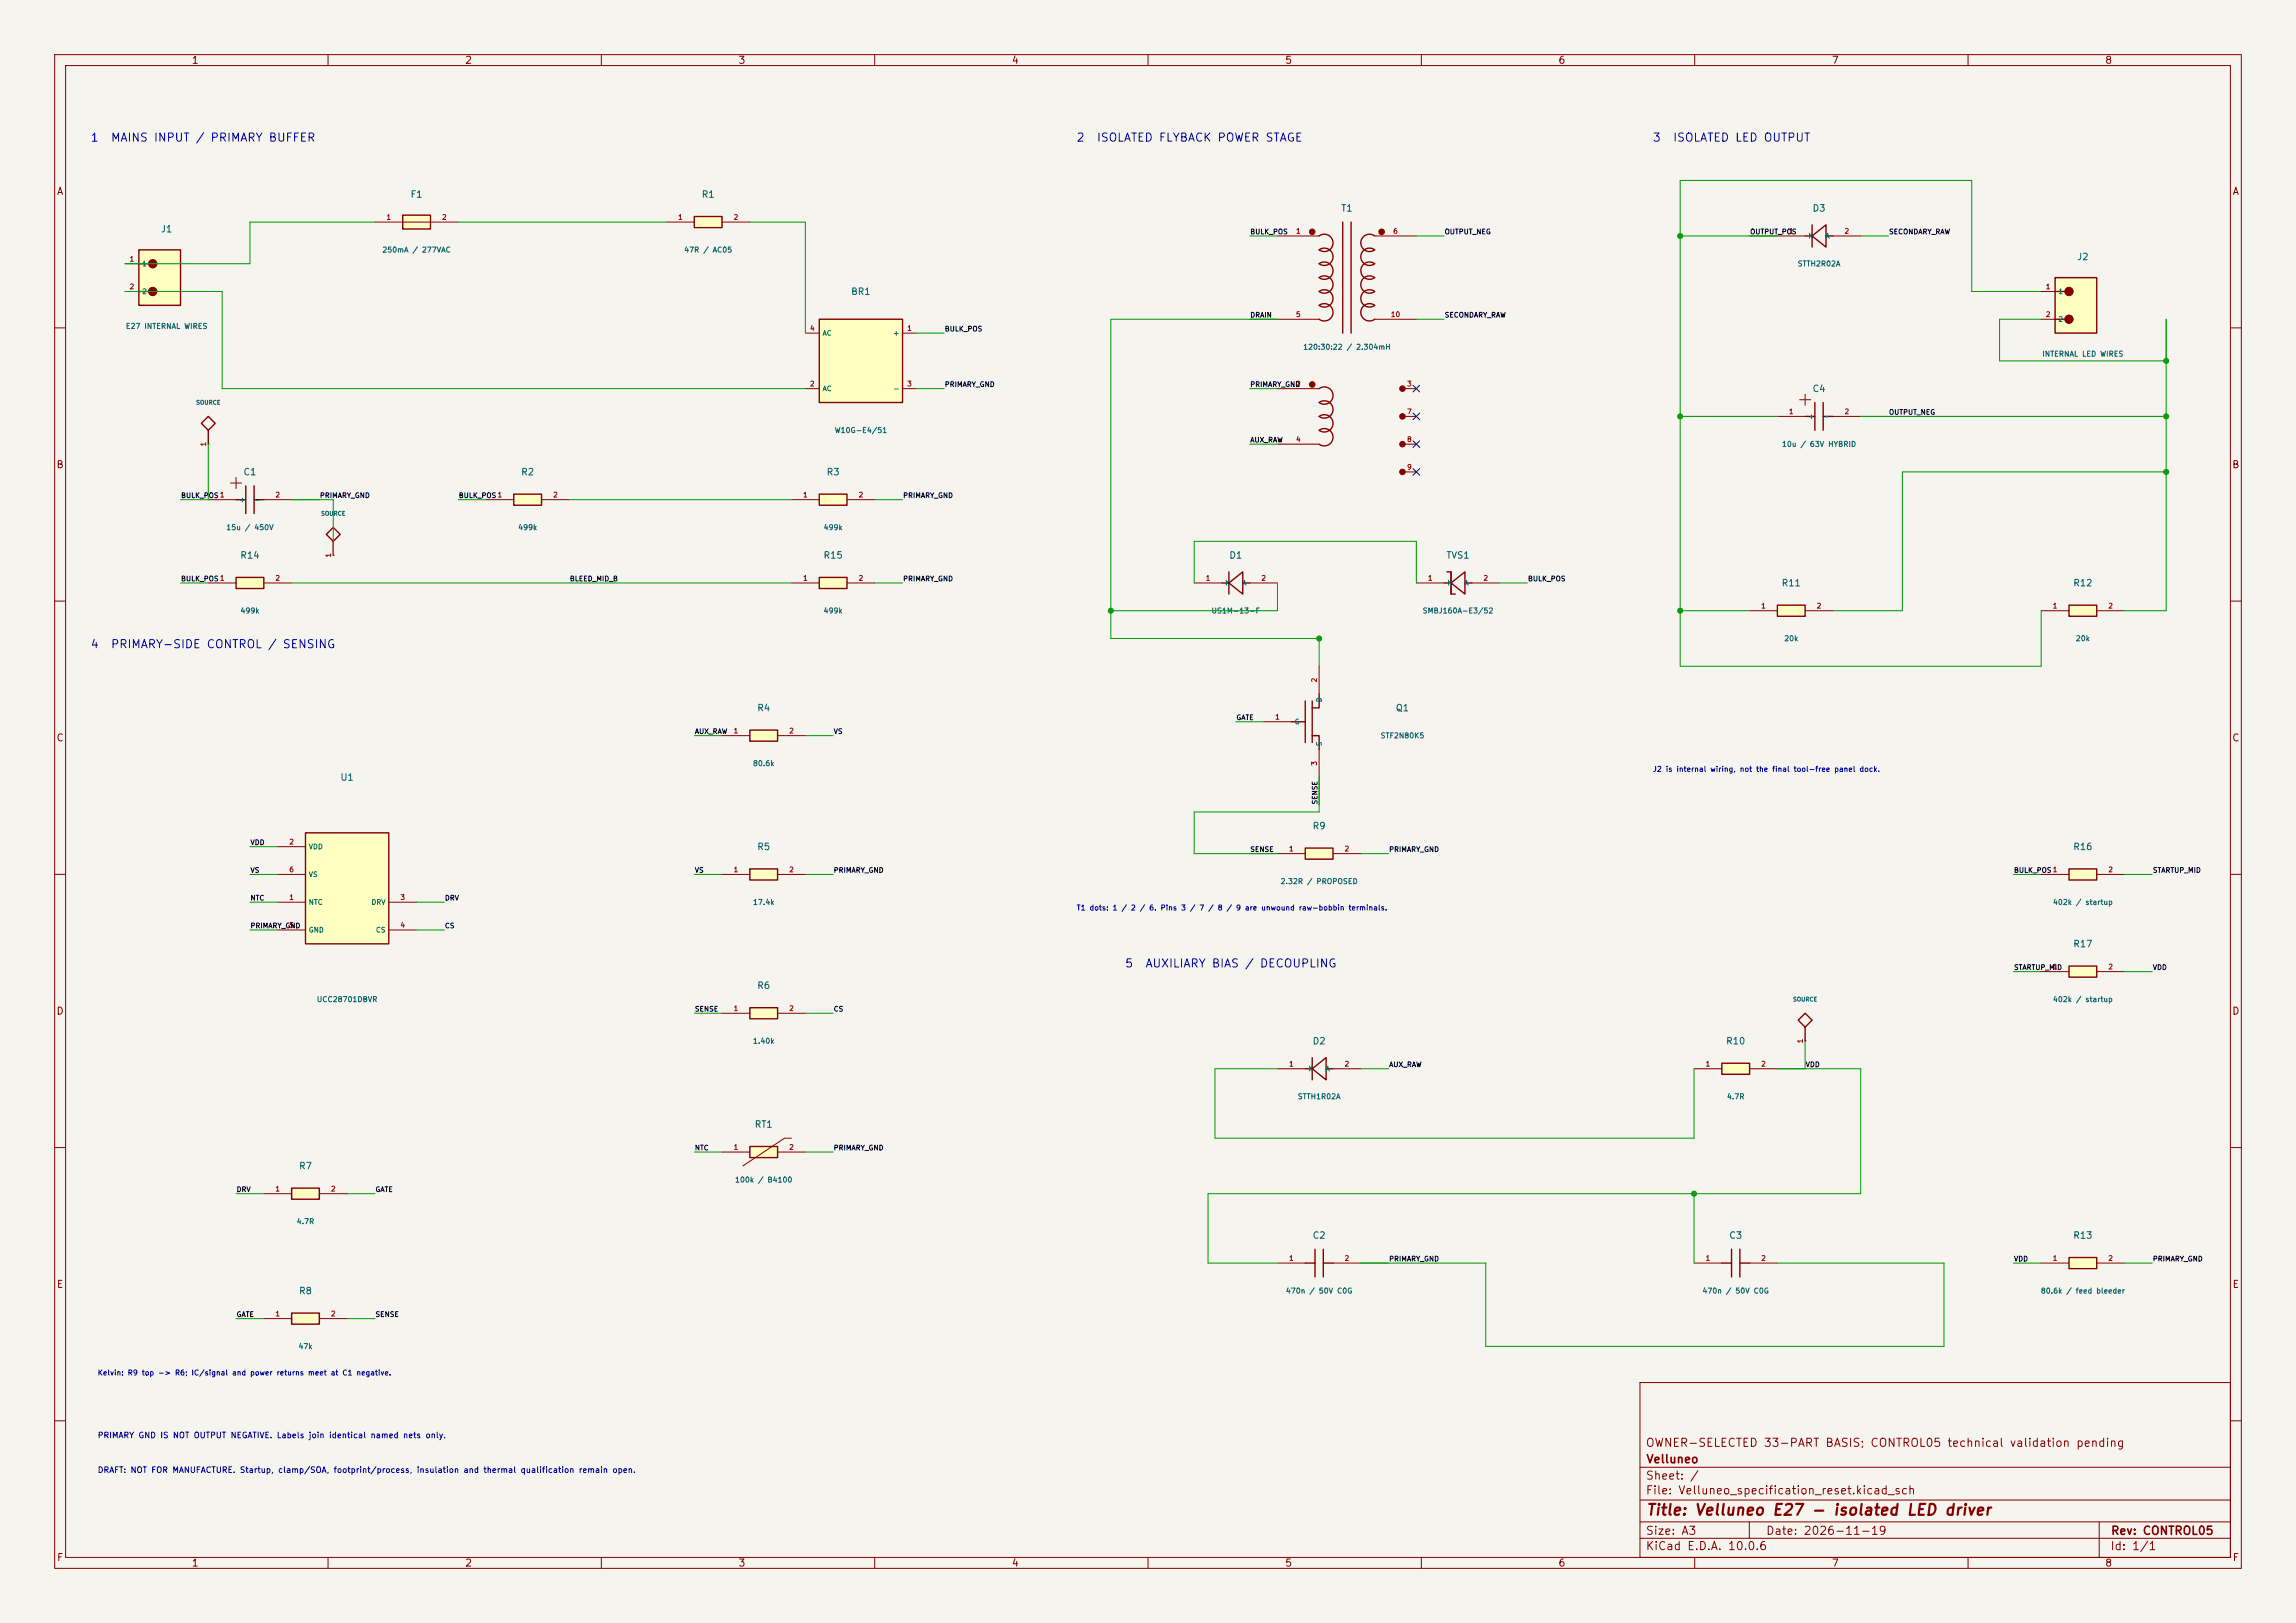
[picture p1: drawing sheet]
<svg xmlns="http://www.w3.org/2000/svg" width="420mm" height="297mm" viewBox="0 0 420 297" stroke-linecap="round" stroke-linejoin="round" font-family="sans-serif">
<defs><g id="words">
<text font-size="2" fill="#840000" x="301" y="277.8">Title: Velluneo E27 - isolated LED driver</text>
<g font-size="1.5" fill="#0000c2">
<text x="16.5" y="26.3">1</text>
<text x="20.2" y="26.3">MAINS INPUT / PRIMARY BUFFER</text>
<text x="196.8" y="26.3">2</text>
<text x="200.5" y="26.3">ISOLATED FLYBACK POWER STAGE</text>
<text x="302.2" y="26.3">3</text>
<text x="305.9" y="26.3">ISOLATED LED OUTPUT</text>
<text x="16.5" y="119">4</text>
<text x="20.2" y="119">PRIMARY-SIDE CONTROL / SENSING</text>
<text x="205.7" y="177.4">5</text>
<text x="209.4" y="177.4">AUXILIARY BIAS / DECOUPLING</text>
</g>
<g font-size="1.5" fill="#840000">
<text x="300.9" y="265.1">OWNER-SELECTED 33-PART BASIS; CONTROL05 technical validation pending</text>
<text x="301" y="268.1">Velluneo</text>
<text x="300.9" y="273.8">File: Velluneo_specification_reset.kicad_sch</text>
<text x="300.9" y="271.1">Sheet: /</text>
<text x="300.9" y="281.2">Size: A3</text>
<text x="322.9" y="281.2">Date: 2026-11-19</text>
<text x="386" y="281.2">Rev: CONTROL05</text>
<text x="300.9" y="284">KiCad E.D.A. 10.0.6</text>
<text x="385.9" y="284">Id: 1/1</text>
</g>
<g font-size="1.3" fill="#840000">
<text x="35" y="12">1</text>
<text x="85" y="12">2</text>
<text x="135" y="12">3</text>
<text x="185" y="12">4</text>
<text x="235" y="12">5</text>
<text x="285" y="12">6</text>
<text x="335" y="12">7</text>
<text x="385" y="12">8</text>
<text x="10.3" y="36">A</text>
<text x="408.3" y="36">A</text>
<text x="10.2" y="86">B</text>
<text x="408.2" y="86">B</text>
<text x="10.2" y="136">C</text>
<text x="408.2" y="136">C</text>
<text x="10.2" y="186">D</text>
<text x="408.2" y="186">D</text>
<text x="10.3" y="236">E</text>
<text x="408.3" y="236">E</text>
<text x="10.3" y="286">F</text>
<text x="35" y="287">1</text>
<text x="85" y="287">2</text>
<text x="135" y="287">3</text>
<text x="185" y="287">4</text>
<text x="235" y="287">5</text>
<text x="285" y="287">6</text>
<text x="335" y="287">7</text>
<text x="385" y="287">8</text>
<text x="408.3" y="286">F</text>
</g>
<g font-size="1.2" fill="#006464">
<text x="75" y="36.5">F1</text>
<text x="128.2" y="36.5">R1</text>
<text x="245.2" y="39">T1</text>
<text x="331.4" y="39">D3</text>
<text x="29.3" y="42.8">J1</text>
<text x="379.9" y="47.9">J2</text>
<text x="155.6" y="54.3">BR1</text>
<text x="331.4" y="72">C4</text>
<text x="44.4" y="87.3">C1</text>
<text x="95.2" y="87.3">R2</text>
<text x="151.1" y="87.3">R3</text>
<text x="43.9" y="102.5">R14</text>
<text x="150.5" y="102.5">R15</text>
<text x="224.8" y="102.5">D1</text>
<text x="264.5" y="102.5">TVS1</text>
<text x="325.8" y="107.6">R11</text>
<text x="379.1" y="107.6">R12</text>
<text x="138.4" y="130.4">R4</text>
<text x="255.2" y="130.4">Q1</text>
<text x="62.2" y="143.2">U1</text>
<text x="138.4" y="155.9">R5</text>
<text x="240" y="152">R9</text>
<text x="379.1" y="155.9">R16</text>
<text x="379.1" y="173.6">R17</text>
<text x="138.4" y="181.3">R6</text>
<text x="240" y="191.4">D2</text>
<text x="315.6" y="191.4">R10</text>
<text x="138" y="206.7">RT1</text>
<text x="54.6" y="214.3">R7</text>
<text x="240" y="227">C2</text>
<text x="316.2" y="227">C3</text>
<text x="379.1" y="227">R13</text>
<text x="54.6" y="237.1">R8</text>
</g>
<g font-size="1.1" fill="#0000c2">
<text x="17.8" y="263.4">PRIMARY GND IS NOT OUTPUT NEGATIVE. Labels join identical named nets only.</text>
<text x="17.8" y="269.8">DRAFT: NOT FOR MANUFACTURE. Startup, clamp/SOA, footprint/process, insulation and thermal qualification remain open.</text>
</g>
<g font-size="1" fill="#006464">
<text x="69.8" y="46.4">250mA / 277VAC</text>
<text x="125.1" y="46.4">47R / AC05</text>
<text x="328.7" y="49">STTH2R02A</text>
<text x="22.9" y="60.4">E27 INTERNAL WIRES</text>
<text x="238.3" y="64.2">120:30:22 / 2.304mH</text>
<text x="373.5" y="65.5">INTERNAL LED WIRES</text>
<text x="152.6" y="79.5">W10G-E4/51</text>
<text x="325.9" y="82">10u / 63V HYBRID</text>
<text x="41.3" y="97.2">15u / 450V</text>
<text x="94.7" y="97.2">499k</text>
<text x="150.6" y="97.2">499k</text>
<text x="43.9" y="112.5">499k</text>
<text x="150.6" y="112.5">499k</text>
<text x="221.5" y="112.5">US1M-13-F</text>
<text x="260.1" y="112.5">SMBJ160A-E3/52</text>
<text x="326.3" y="117.6">20k</text>
<text x="379.6" y="117.6">20k</text>
<text x="252.4" y="135.3">STF2N80K5</text>
<text x="137.6" y="140.4">80.6k</text>
<text x="137.6" y="165.8">17.4k</text>
<text x="234.1" y="162">2.32R / PROPOSED</text>
<text x="375.4" y="165.8">402k / startup</text>
<text x="57.9" y="183.6">UCC28701DBVR</text>
<text x="375.4" y="183.6">402k / startup</text>
<text x="137.6" y="191.2">1.40k</text>
<text x="237.3" y="201.4">STTH1R02A</text>
<text x="315.8" y="201.4">4.7R</text>
<text x="134.4" y="216.6">100k / B4100</text>
<text x="54.2" y="224.2">4.7R</text>
<text x="235.1" y="236.9">470n / 50V C0G</text>
<text x="311.3" y="236.9">470n / 50V C0G</text>
<text x="373.2" y="236.9">80.6k / feed bleeder</text>
<text x="54.5" y="247.1">47k</text>
</g>
<g font-size="1" fill="#0000c2">
<text x="302.3" y="141.5">J2 is internal wiring, not the final tool-free panel dock.</text>
<text x="196.9" y="166.8">T1 dots: 1 / 2 / 6. Pins 3 / 7 / 8 / 9 are unwound raw-bobbin terminals.</text>
<text x="17.8" y="251.9">Kelvin: R9 top -&gt; R6; IC/signal and power returns meet at C1 negative.</text>
</g>
<g font-size=".9" fill="#a90000">
<text x="70.6" y="40.4">1</text>
<text x="80.8" y="40.4">2</text>
<text x="123.9" y="40.4">1</text>
<text x="134.1" y="40.4">2</text>
<text x="237" y="43">1</text>
<text x="254.8" y="43">6</text>
<text x="327.1" y="43">1</text>
<text x="337.3" y="43">2</text>
<text x="23.6" y="48.1">1</text>
<text x="23.6" y="53.1">2</text>
<text x="374.1" y="53.1">1</text>
<text x="237" y="58.2">5</text>
<text x="254.3" y="58.2">10</text>
<text x="374.1" y="58.2">2</text>
<text x="148.1" y="60.8">4</text>
<text x="165.9" y="60.8">1</text>
<text x="148.1" y="70.9">2</text>
<text x="165.9" y="70.9">3</text>
<text x="237" y="70.9">2</text>
<text x="257.3" y="70.9">3</text>
<text x="257.3" y="76">7</text>
<text x="327.1" y="76">1</text>
<text x="337.3" y="76">2</text>
<text x="37.9" y="81.8" transform="rotate(-90 37.9 81.8)">1</text>
<text x="237" y="81.1">4</text>
<text x="257.3" y="81.1">8</text>
<text x="257.3" y="86.2">9</text>
<text x="50.3" y="91.2">2</text>
<text x="101.1" y="91.2">2</text>
<text x="146.8" y="91.2">1</text>
<text x="157" y="91.2">2</text>
<text x="50.3" y="106.5">2</text>
<text x="60.8" y="102.1" transform="rotate(-90 60.8 102.1)">1</text>
<text x="146.8" y="106.5">1</text>
<text x="157" y="106.5">2</text>
<text x="220.5" y="106.5">1</text>
<text x="230.6" y="106.5">2</text>
<text x="261.1" y="106.5">1</text>
<text x="271.3" y="106.5">2</text>
<text x="322.1" y="111.6">1</text>
<text x="332.2" y="111.6">2</text>
<text x="375.4" y="111.6">1</text>
<text x="385.6" y="111.6">2</text>
<text x="241.1" y="125" transform="rotate(-90 241.1 125)">2</text>
<text x="233.2" y="131.9">1</text>
<text x="134.1" y="134.4">1</text>
<text x="144.3" y="134.4">2</text>
<text x="241.1" y="140.2" transform="rotate(-90 241.1 140.2)">3</text>
<text x="52.8" y="154.7">2</text>
<text x="52.8" y="159.8">6</text>
<text x="134.1" y="159.8">1</text>
<text x="144.3" y="159.8">2</text>
<text x="235.7" y="156">1</text>
<text x="245.9" y="156">2</text>
<text x="385.6" y="159.8">2</text>
<text x="52.8" y="164.9">1</text>
<text x="73.1" y="164.9">3</text>
<text x="52.8" y="170">5</text>
<text x="73.1" y="170">4</text>
<text x="375.4" y="177.6">1</text>
<text x="385.6" y="177.6">2</text>
<text x="134.1" y="185.2">1</text>
<text x="144.3" y="185.2">2</text>
<text x="330" y="191" transform="rotate(-90 330 191)">1</text>
<text x="235.7" y="195.4">1</text>
<text x="245.9" y="195.4">2</text>
<text x="311.9" y="195.4">1</text>
<text x="322.1" y="195.4">2</text>
<text x="134.1" y="210.6">1</text>
<text x="144.3" y="210.6">2</text>
<text x="50.3" y="218.2">1</text>
<text x="60.4" y="218.2">2</text>
<text x="235.7" y="230.9">1</text>
<text x="245.9" y="230.9">2</text>
<text x="311.9" y="230.9">1</text>
<text x="322.1" y="230.9">2</text>
<text x="375.4" y="230.9">1</text>
<text x="385.6" y="230.9">2</text>
<text x="50.3" y="241.1">1</text>
<text x="60.4" y="241.1">2</text>
</g>
<g font-size=".9" fill="#0f0f0f">
<text x="228.6" y="43.1">BULK_POS</text>
<text x="264.2" y="43.1">OUTPUT_NEG</text>
<text x="320.1" y="43.1">OUTPUT_POS</text>
<text x="345.5" y="43.1">SECONDARY_RAW</text>
<text x="228.6" y="58.3">DRAIN</text>
<text x="264.2" y="58.3">SECONDARY_RAW</text>
<text x="172.7" y="60.9">BULK_POS</text>
<text x="172.7" y="71">PRIMARY_GND</text>
<text x="228.6" y="71">PRIMARY_GND</text>
<text x="345.5" y="76.1">OUTPUT_NEG</text>
<text x="228.6" y="81.2">AUX_RAW</text>
<text x="33" y="91.3">BULK_POS1</text>
<text x="58.4" y="91.3">PRIMARY_GND</text>
<text x="83.8" y="91.3">BULK_POS1</text>
<text x="165.1" y="91.3">PRIMARY_GND</text>
<text x="33" y="106.6">BULK_POS1</text>
<text x="104.2" y="106.6">BLEED_MID_B</text>
<text x="165.1" y="106.6">PRIMARY_GND</text>
<text x="279.4" y="106.6">BULK_POS</text>
<text x="226.1" y="132">GATE</text>
<text x="127" y="134.5">AUX_RAW</text>
<text x="152.4" y="134.5">VS</text>
<text x="241.2" y="147.3" transform="rotate(-90 241.2 147.3)">SENSE</text>
<text x="45.7" y="154.8">VDD</text>
<text x="45.7" y="159.9">VS</text>
<text x="127" y="159.9">VS</text>
<text x="152.4" y="159.9">PRIMARY_GND</text>
<text x="228.6" y="156.1">SENSE</text>
<text x="254" y="156.1">PRIMARY_GND</text>
<text x="368.3" y="159.9">BULK_POS1</text>
<text x="393.7" y="159.9">STARTUP_MID</text>
<text x="45.7" y="165">NTC</text>
<text x="81.3" y="165">DRV</text>
<text x="45.7" y="170.1">PRIMARY_GND</text>
<text x="81.3" y="170.1">CS</text>
<text x="368.3" y="177.7">STARTUP_MID</text>
<text x="393.7" y="177.7">VDD</text>
<text x="127" y="185.3">SENSE</text>
<text x="152.4" y="185.3">CS</text>
<text x="254" y="195.5">AUX_RAW</text>
<text x="330.2" y="195.5">VDD</text>
<text x="127" y="210.7">NTC</text>
<text x="152.4" y="210.7">PRIMARY_GND</text>
<text x="43.2" y="218.3">DRV</text>
<text x="68.6" y="218.3">GATE</text>
<text x="254" y="231">PRIMARY_GND</text>
<text x="368.3" y="231">VDD</text>
<text x="393.7" y="231">PRIMARY_GND</text>
<text x="43.2" y="241.2">GATE</text>
<text x="68.6" y="241.2">SENSE</text>
</g>
<g font-size=".9" fill="#006464">
<text x="330.7" y="43.9">K</text>
<text x="333.8" y="43.9">A</text>
<text x="25.9" y="48.9">1</text>
<text x="25.9" y="54">2</text>
<text x="376.4" y="54">1</text>
<text x="376.4" y="59.1">2</text>
<text x="150.4" y="61.6">AC</text>
<text x="163.3" y="61.6">+</text>
<text x="150.4" y="71.8">AC</text>
<text x="163.3" y="71.8">-</text>
<text x="330.7" y="76.9">+</text>
<text x="333.5" y="76.9">-</text>
<text x="43.7" y="92.1">+</text>
<text x="46.5" y="92.1">-</text>
<text x="224" y="107.4">K</text>
<text x="227.1" y="107.4">A</text>
<text x="264.7" y="107.4">K</text>
<text x="267.8" y="107.4">A</text>
<text x="242" y="128.6" transform="rotate(-90 242 128.6)">D</text>
<text x="236.7" y="132.8">G</text>
<text x="242" y="136.6" transform="rotate(-90 242 136.6)">S</text>
<text x="56.4" y="155.6">VDD</text>
<text x="56.4" y="160.7">VS</text>
<text x="56.4" y="165.8">NTC</text>
<text x="67.9" y="165.8">DRV</text>
<text x="56.4" y="170.9">GND</text>
<text x="68.7" y="170.9">CS</text>
<text x="239.3" y="196.3">K</text>
<text x="242.4" y="196.3">A</text>
</g>
<g font-size=".8" fill="#006464">
<text x="35.8" y="74.2">SOURCE</text>
<text x="58.7" y="94.5">SOURCE</text>
<text x="327.9" y="183.4">SOURCE</text>
</g>
</g></defs>
<path d="M0 0h420v297h-420z" fill="#f5f4ef" stroke="#f5f4ef" stroke-width=".18"/>
<g fill="none" stroke="#840000" stroke-width=".18">
<path d="M10 10h400v277h-400zM12 12h396v273h-396zM60 10v2M110 10v2M160 10v2M210 10v2M260 10v2M310 10v2M360 10v2M10 60h2M408 60h2M38.1 81.3h.1"/>
<path d="M10 110h2M408 110h2M10 160h2M408 160h2M10 210h2M408 210h2M300 253h108v32h-108zM10 260h2M300 278.5h108M300 274.5h108M300 268.5h108M320 278.5v3"/>
<path d="M384 278.5v6.5M408 260h2M60 285v2M110 285v2M160 285v2M210 285v2M260 285v2M300 281.5h108M310 285v2M360 285v2"/>
</g>
<path d="M38.1 78.7l1.3-1.2-1.3-1.3-1.3 1.3 1.3 1.2v2.6" fill="none" stroke="#840000" stroke-width=".25"/>
<path d="M149.9 90.4h5v2.1h-5z" fill="#ffffc2"/>
<path d="M149.9 90.4h5v2.1h-5z" fill="none" stroke="#840000" stroke-width=".25"/>
<path d="M144.8 91.4h5.1M154.9 91.4h5.1" fill="none" stroke="#840000" stroke-width=".18"/>
<path d="M137.2 159h5v2h-5z" fill="#ffffc2"/>
<path d="M137.2 159h5v2h-5z" fill="none" stroke="#840000" stroke-width=".25"/>
<path d="M132.1 160h5.1M142.2 160h5.1" fill="none" stroke="#840000" stroke-width=".18"/>
<path d="M137.2 133.6h5v2h-5z" fill="#ffffc2"/>
<path d="M61 99.1l1.2-1.3-1.2-1.3-1.3 1.3 1.3 1.3v2.5M137.2 133.6h5v2h-5z" fill="none" stroke="#840000" stroke-width=".25"/>
<path d="M61 101.6h.1M132.1 134.6h5.1M142.2 134.6h5.1" fill="none" stroke="#840000" stroke-width=".18"/>
<path d="M43.2 105.7h5.1v2h-5.1z" fill="#ffffc2"/>
<path d="M43.2 105.7h5.1v2h-5.1z" fill="none" stroke="#840000" stroke-width=".25"/>
<path d="M38.1 106.7h5.1M48.3 106.7h5" fill="none" stroke="#840000" stroke-width=".18"/>
<path d="M25.4 45.7h7.6v10.2h-7.6z" fill="#ffffc2"/>
<path d="M25.4 45.7h7.6v10.2h-7.6zM25.4 48.3h1.8M25.4 53.3h1.8" fill="none" stroke="#840000" stroke-width=".25"/>
<g fill="#840000" stroke="#840000" stroke-width=".18">
<circle cx="27.9" cy="48.3" r=".76"/>
<circle cx="27.9" cy="53.3" r=".76"/>
</g>
<path d="M22.9 48.3h2.5M22.9 53.3h2.5" fill="none" stroke="#840000" stroke-width=".18"/>
<path d="M127 39.6h5.1v2.1h-5.1z" fill="#ffffc2"/>
<path d="M127 39.6h5.1v2.1h-5.1z" fill="none" stroke="#840000" stroke-width=".25"/>
<path d="M121.9 40.6h5.1M132.1 40.6h5.1" fill="none" stroke="#840000" stroke-width=".18"/>
<path d="M137.2 209.8h5v2h-5z" fill="#ffffc2"/>
<path d="M132.1 210.8h5.1M142.2 210.8h5.1M144.8 208.3h-1.3l-7.6 5.1" fill="none" stroke="#840000" stroke-width=".18"/>
<path d="M137.2 209.8h5v2h-5z" fill="none" stroke="#840000" stroke-width=".25"/>
<path d="M55.9 152.4h15.2v20.3h-15.2z" fill="#ffffc2"/>
<path d="M55.9 152.4h15.2v20.3h-15.2z" fill="none" stroke="#840000" stroke-width=".25"/>
<path d="M50.8 154.9h5.1M50.8 165.1h5.1M50.8 170.2h5.1M50.8 160h5.1M71.1 165.1h5.1M71.1 170.2h5.1" fill="none" stroke="#840000" stroke-width=".18"/>
<path d="M137.2 184.4h5v2h-5z" fill="#ffffc2"/>
<path d="M223.5 106.7h1.3M224.8 106.7l2.5-2.1v4.1zM224.8 104.6v4.1M227.3 106.7h1.3M137.2 184.4h5v2h-5z" fill="none" stroke="#840000" stroke-width=".25"/>
<path d="M218.4 106.7h5.1M228.6 106.7h5.1M132.1 185.4h5.1M142.2 185.4h5.1" fill="none" stroke="#840000" stroke-width=".18"/>
<path d="M149.9 58.4h15.2v15.3h-15.2z" fill="#ffffc2"/>
<path d="M149.9 58.4h15.2v15.3h-15.2z" fill="none" stroke="#840000" stroke-width=".25"/>
<path d="M147.3 61h2.6M147.3 71.1h2.6M165.1 61h2.5M165.1 71.1h2.5" fill="none" stroke="#840000" stroke-width=".18"/>
<path d="M238.8 155.2h5v2h-5z" fill="#ffffc2"/>
<path d="M43.2 91.4h1.8M45 88.9v5.1M46.5 91.4h1.8M46.5 88.9v5.1M238.8 155.2h5v2h-5z" fill="none" stroke="#840000" stroke-width=".25"/>
<path d="M38.1 91.4h5.1M42.2 88.4h2M43.2 87.4v2M48.3 91.4h5M233.7 156.2h5.1M243.8 156.2h5.1" fill="none" stroke="#840000" stroke-width=".18"/>
<path d="M73.7 39.4h5v2.5h-5z" fill="#ffffc2"/>
<path d="M73.7 39.4h5v2.5h-5z" fill="none" stroke="#840000" stroke-width=".25"/>
<path d="M68.6 40.6h15.2" fill="none" stroke="#840000" stroke-width=".18"/>
<path d="M94 90.4h5.1v2.1h-5.1z" fill="#ffffc2"/>
<path d="M94 90.4h5.1v2.1h-5.1zM238.8 195.6h1.2M240 195.6l2.6-2.1v4.1zM240 193.5v4.1M242.6 195.6h1.2" fill="none" stroke="#840000" stroke-width=".25"/>
<path d="M88.9 91.4h5.1M99.1 91.4h5M233.7 195.6h5.1M243.8 195.6h5.1" fill="none" stroke="#840000" stroke-width=".18"/>
<path d="M149.9 105.7h5v2h-5z" fill="#ffffc2"/>
<path d="M149.9 105.7h5v2h-5z" fill="none" stroke="#840000" stroke-width=".25"/>
<path d="M144.8 106.7h5.1M154.9 106.7h5.1" fill="none" stroke="#840000" stroke-width=".18"/>
<path d="M53.3 240.3h5.1v2h-5.1z" fill="#ffffc2"/>
<path d="M53.3 240.3h5.1v2h-5.1z" fill="none" stroke="#840000" stroke-width=".25"/>
<path d="M48.3 241.3h5M58.4 241.3h5.1" fill="none" stroke="#840000" stroke-width=".18"/>
<path d="M53.3 217.4h5.1v2.1h-5.1z" fill="#ffffc2"/>
<g fill="none" stroke="#840000" stroke-width=".25">
<path d="M241.3 43.2a1.59 1.59 0 0 1 2.1 .2 1.59 1.59 0 0 1 0 2.1 1.59 1.59 0 0 1-2.1 .2 1.59 1.59 0 0 1 2.1 .2 1.59 1.59 0 0 1 0 2.2 1.59 1.59 0 0 1-2.1 .2 1.59 1.59 0 0 1 2.1 .2 1.59 1.59 0 0 1 0 2.1 1.59 1.59 0 0 1-2.1 .2 1.59 1.59 0 0 1 2.1 .2 1.59 1.59 0 0 1 0 2.1 1.59 1.59 0 0 1-2.1 .2 1.59 1.59 0 0 1 2.1 .2 1.59 1.59 0 0 1 0 2.2 1.59 1.59 0 0 1-2.1 .2 1.59 1.59 0 0 1 2.1 .2 1.59 1.59 0 0 1 0 2.1 1.59 1.59 0 0 1-2.1 .2M245.6 40.6v20.4M247.1 40.6v20.4M251.5 43.2a1.59 1.59 0 0 0-2.2 .2 1.59 1.59 0 0 0 0 2.1 1.59 1.59 0 0 0 2.2 .2 1.59 1.59 0 0 0-2.2 .2 1.59 1.59 0 0 0 0 2.2 1.59 1.59 0 0 0 2.2 .2 1.59 1.59 0 0 0-2.2 .2 1.59 1.59 0 0 0 0 2.1 1.59 1.59 0 0 0 2.2 .2 1.59 1.59 0 0 0-2.2 .2 1.59 1.59 0 0 0 0 2.1 1.59 1.59 0 0 0 2.2 .2 1.59 1.59 0 0 0-2.2 .2 1.59 1.59 0 0 0 0 2.2 1.59 1.59 0 0 0 2.2 .2 1.59 1.59 0 0 0-2.2 .2 1.59 1.59 0 0 0 0 2.1 1.59 1.59 0 0 0 2.2 .2M330.2 43.2h1.3M331.5 43.2l2.5-2.1v4.1zM331.5 41.1v4.1M334 43.2h1.3M241.3 71.1a1.59 1.59 0 0 1 2.1 .2 1.59 1.59 0 0 1 0 2.2 1.59 1.59 0 0 1-2.1 .2 1.59 1.59 0 0 1 2.1 .2 1.59 1.59 0 0 1 0 2.1 1.59 1.59 0 0 1-2.1 .2 1.59 1.59 0 0 1 2.1 .2 1.59 1.59 0 0 1 0 2.1 1.59 1.59 0 0 1-2.1 .2 1.59 1.59 0 0 1 2.1 .2 1.59 1.59 0 0 1 0 2.2 1.59 1.59 0 0 1-2.1 .2M264.2 106.7h1.2M264.7 104.6h.7v4.1h.8M265.4 106.7l2.6-2.1v4.1z"/>
<path d="M265.4 104.6v4.1M268 106.7h1.2M236.2 132.1h2.6M238.8 128.3v7.6M240 134.6h1.3v2.6M240 128.3v7.6M241.3 127v2.5h-1.3M330.2 188l1.3-1.3-1.3-1.3-1.3 1.3 1.3 1.3v2.5M53.3 217.4h5.1v2.1h-5.1zM238.8 231.1h1.7M240.5 228.6v5.1M242.1 231.1h1.7"/>
<path d="M242.1 228.6v5.1"/>
</g>
<g fill="none" stroke="#840000" stroke-width=".18">
<path d="M233.7 43.2h7.6M233.7 58.4h7.6M251.5 43.2h7.6M251.5 58.4h7.6M325.1 43.2h5.1M335.3 43.2h5.1M233.7 71.1h7.6M256.5 71.1h2.6M256.5 76.2h2.6M233.7 81.3h7.6M256.5 81.3h2.6M256.5 86.4h2.6"/>
<path d="M259.1 106.7h5.1M269.2 106.7h5.1M231.1 132.1h5.1M241.3 121.9v5.1M241.3 137.2v5M330.2 190.5h.1M48.3 218.4h5M58.4 218.4h5.1M233.7 231.1h5.1M243.8 231.1h5.1"/>
</g>
<g fill="#840000" stroke="#840000" stroke-width=".18">
<circle cx="240" cy="42.4" r=".51"/>
<circle cx="240" cy="70.4" r=".51"/>
<circle cx="252.7" cy="42.4" r=".51"/>
<circle cx="256.5" cy="71.1" r=".51"/>
<circle cx="256.5" cy="76.2" r=".51"/>
<circle cx="256.5" cy="81.3" r=".51"/>
<circle cx="256.5" cy="86.4" r=".51"/>
</g>
<path d="M378.5 230.1h5v2.1h-5z" fill="#ffffc2"/>
<path d="M378.5 230.1h5v2.1h-5z" fill="none" stroke="#840000" stroke-width=".25"/>
<path d="M373.4 231.1h5.1M383.5 231.1h5.1" fill="none" stroke="#840000" stroke-width=".18"/>
<path d="M378.5 159h5v2h-5z" fill="#ffffc2"/>
<path d="M378.5 159h5v2h-5z" fill="none" stroke="#840000" stroke-width=".25"/>
<path d="M373.4 160h5.1M383.5 160h5.1" fill="none" stroke="#840000" stroke-width=".18"/>
<path d="M378.5 176.8h5v2h-5z" fill="#ffffc2"/>
<path d="M378.5 176.8h5v2h-5zM315 231.1h1.7M316.7 228.6v5.1M318.3 231.1h1.7M318.3 228.6v5.1" fill="none" stroke="#840000" stroke-width=".25"/>
<path d="M373.4 177.8h5.1M383.5 177.8h5.1M309.9 231.1h5.1M320 231.1h5.1" fill="none" stroke="#840000" stroke-width=".18"/>
<path d="M315 194.6h5v2h-5z" fill="#ffffc2"/>
<path d="M315 194.6h5v2h-5z" fill="none" stroke="#840000" stroke-width=".25"/>
<path d="M309.9 195.6h5.1M320 195.6h5.1" fill="none" stroke="#840000" stroke-width=".18"/>
<path d="M325.1 110.7h5.1v2.1h-5.1z" fill="#ffffc2"/>
<path d="M330.2 76.2h1.8M332 73.7v5M333.5 76.2h1.8M333.5 73.7v5M325.1 110.7h5.1v2.1h-5.1z" fill="none" stroke="#840000" stroke-width=".25"/>
<path d="M325.1 76.2h5.1M329.2 73.2h2M330.2 72.1v2.1M335.3 76.2h5.1M320 111.8h5.1M330.2 111.8h5.1" fill="none" stroke="#840000" stroke-width=".18"/>
<path d="M378.5 110.7h5v2.1h-5z" fill="#ffffc2"/>
<path d="M378.5 110.7h5v2.1h-5z" fill="none" stroke="#840000" stroke-width=".25"/>
<path d="M373.4 111.8h5.1M383.5 111.8h5.1" fill="none" stroke="#840000" stroke-width=".18"/>
<path d="M375.9 50.8h7.6v10.2h-7.6z" fill="#ffffc2"/>
<path d="M375.9 50.8h7.6v10.2h-7.6zM375.9 53.3h1.8M375.9 58.4h1.8" fill="none" stroke="#840000" stroke-width=".25"/>
<g fill="#840000" stroke="#840000" stroke-width=".18">
<circle cx="378.5" cy="53.3" r=".76"/>
<circle cx="378.5" cy="58.4" r=".76"/>
</g>
<path d="M373.4 53.3h2.5M373.4 58.4h2.5" fill="none" stroke="#840000" stroke-width=".18"/>
<g fill="none" stroke="#009600" stroke-width=".18">
<path d="M22.9 53.3h17.7v17.8h106.7M68.6 40.6h-22.9v7.7h-22.8M83.8 40.6h38.1M137.2 40.6h10.1v20.4M228.6 43.2h5.1M233.7 58.4h-30.5v58.4h38.1v5.1M259.1 58.4h5.1M259.1 43.2h5.1M307.3 43.2h17.8M340.4 43.2h5M373.4 58.4h-7.6v7.6h30.4M373.4 53.3h-12.7v-20.3h-53.4v88.9h66.1v-10.1"/>
<path d="M396.2 58.4v53.4h-7.6M167.6 71.1h5.1M167.6 61h5.1M228.6 71.1h5.1M307.3 76.2h17.8M340.4 76.2h55.8M38.1 81.3v10.1h-5.1M53.3 91.4h7.7v10.2M83.8 91.4h5.1M104.1 91.4h40.7M160 91.4h5.1M228.6 81.3h5.1"/>
<path d="M396.2 86.4h-48.2v25.4h-12.7M33 106.7h5.1M53.3 106.7h91.5M160 106.7h5.1M218.4 106.7v-7.6h40.7v7.6M233.7 106.7v5.1h-30.5M274.3 106.7h5.1M307.3 111.8h12.7M127 134.6h5.1M147.3 134.6h5.1M226.1 132.1h5M45.7 154.9h5.1"/>
<path d="M241.3 142.2v6.4h-22.9v7.6h15.3M248.9 156.2h5.1M45.7 165.1h5.1M45.7 170.2h5.1M45.7 160h5.1M76.2 165.1h5.1M76.2 170.2h5.1M127 160h5.1M147.3 160h5.1M368.3 160h5.1M368.3 177.8h5.1M388.6 160h5.1"/>
<path d="M388.6 177.8h5.1M127 185.4h5.1M147.3 185.4h5.1M233.7 195.6h-11.5v12.7h87.7v-12.7M248.9 195.6h5.1M325.1 195.6h15.3v22.8h-119.4v12.7h12.7M330.2 190.5v5.1M43.2 218.4h5.1M63.5 218.4h5.1M127 210.8h5.1M147.3 210.8h5.1M309.9 218.4v12.7"/>
<path d="M248.9 231.1h22.9v15.3h83.8v-15.3h-30.5M368.3 231.1h5.1M388.6 231.1h5.1M43.2 241.3h5.1M63.5 241.3h5.1"/>
</g>
<path d="M258.5 75.6l1.2 1.2M258.5 70.5l1.2 1.2M259.7 75.6l-1.2 1.2M259.7 70.5l-1.2 1.2M258.5 80.7l1.2 1.2M258.5 85.8l1.2 1.2M259.7 80.7l-1.2 1.2M259.7 85.8l-1.2 1.2" fill="none" stroke="#000084" stroke-width=".18"/>
<g fill="#009600" stroke="#009600" stroke-width=".18">
<circle cx="203.2" cy="111.8" r=".46"/>
<circle cx="309.9" cy="218.4" r=".46"/>
<circle cx="241.3" cy="116.8" r=".46"/>
<circle cx="307.3" cy="76.2" r=".46"/>
<circle cx="307.3" cy="111.8" r=".46"/>
<circle cx="307.3" cy="43.2" r=".46"/>
<circle cx="396.2" cy="66" r=".46"/>
<circle cx="396.2" cy="76.2" r=".46"/>
<circle cx="396.2" cy="86.4" r=".46"/>
</g>
<use href="#words"/>
</svg>
